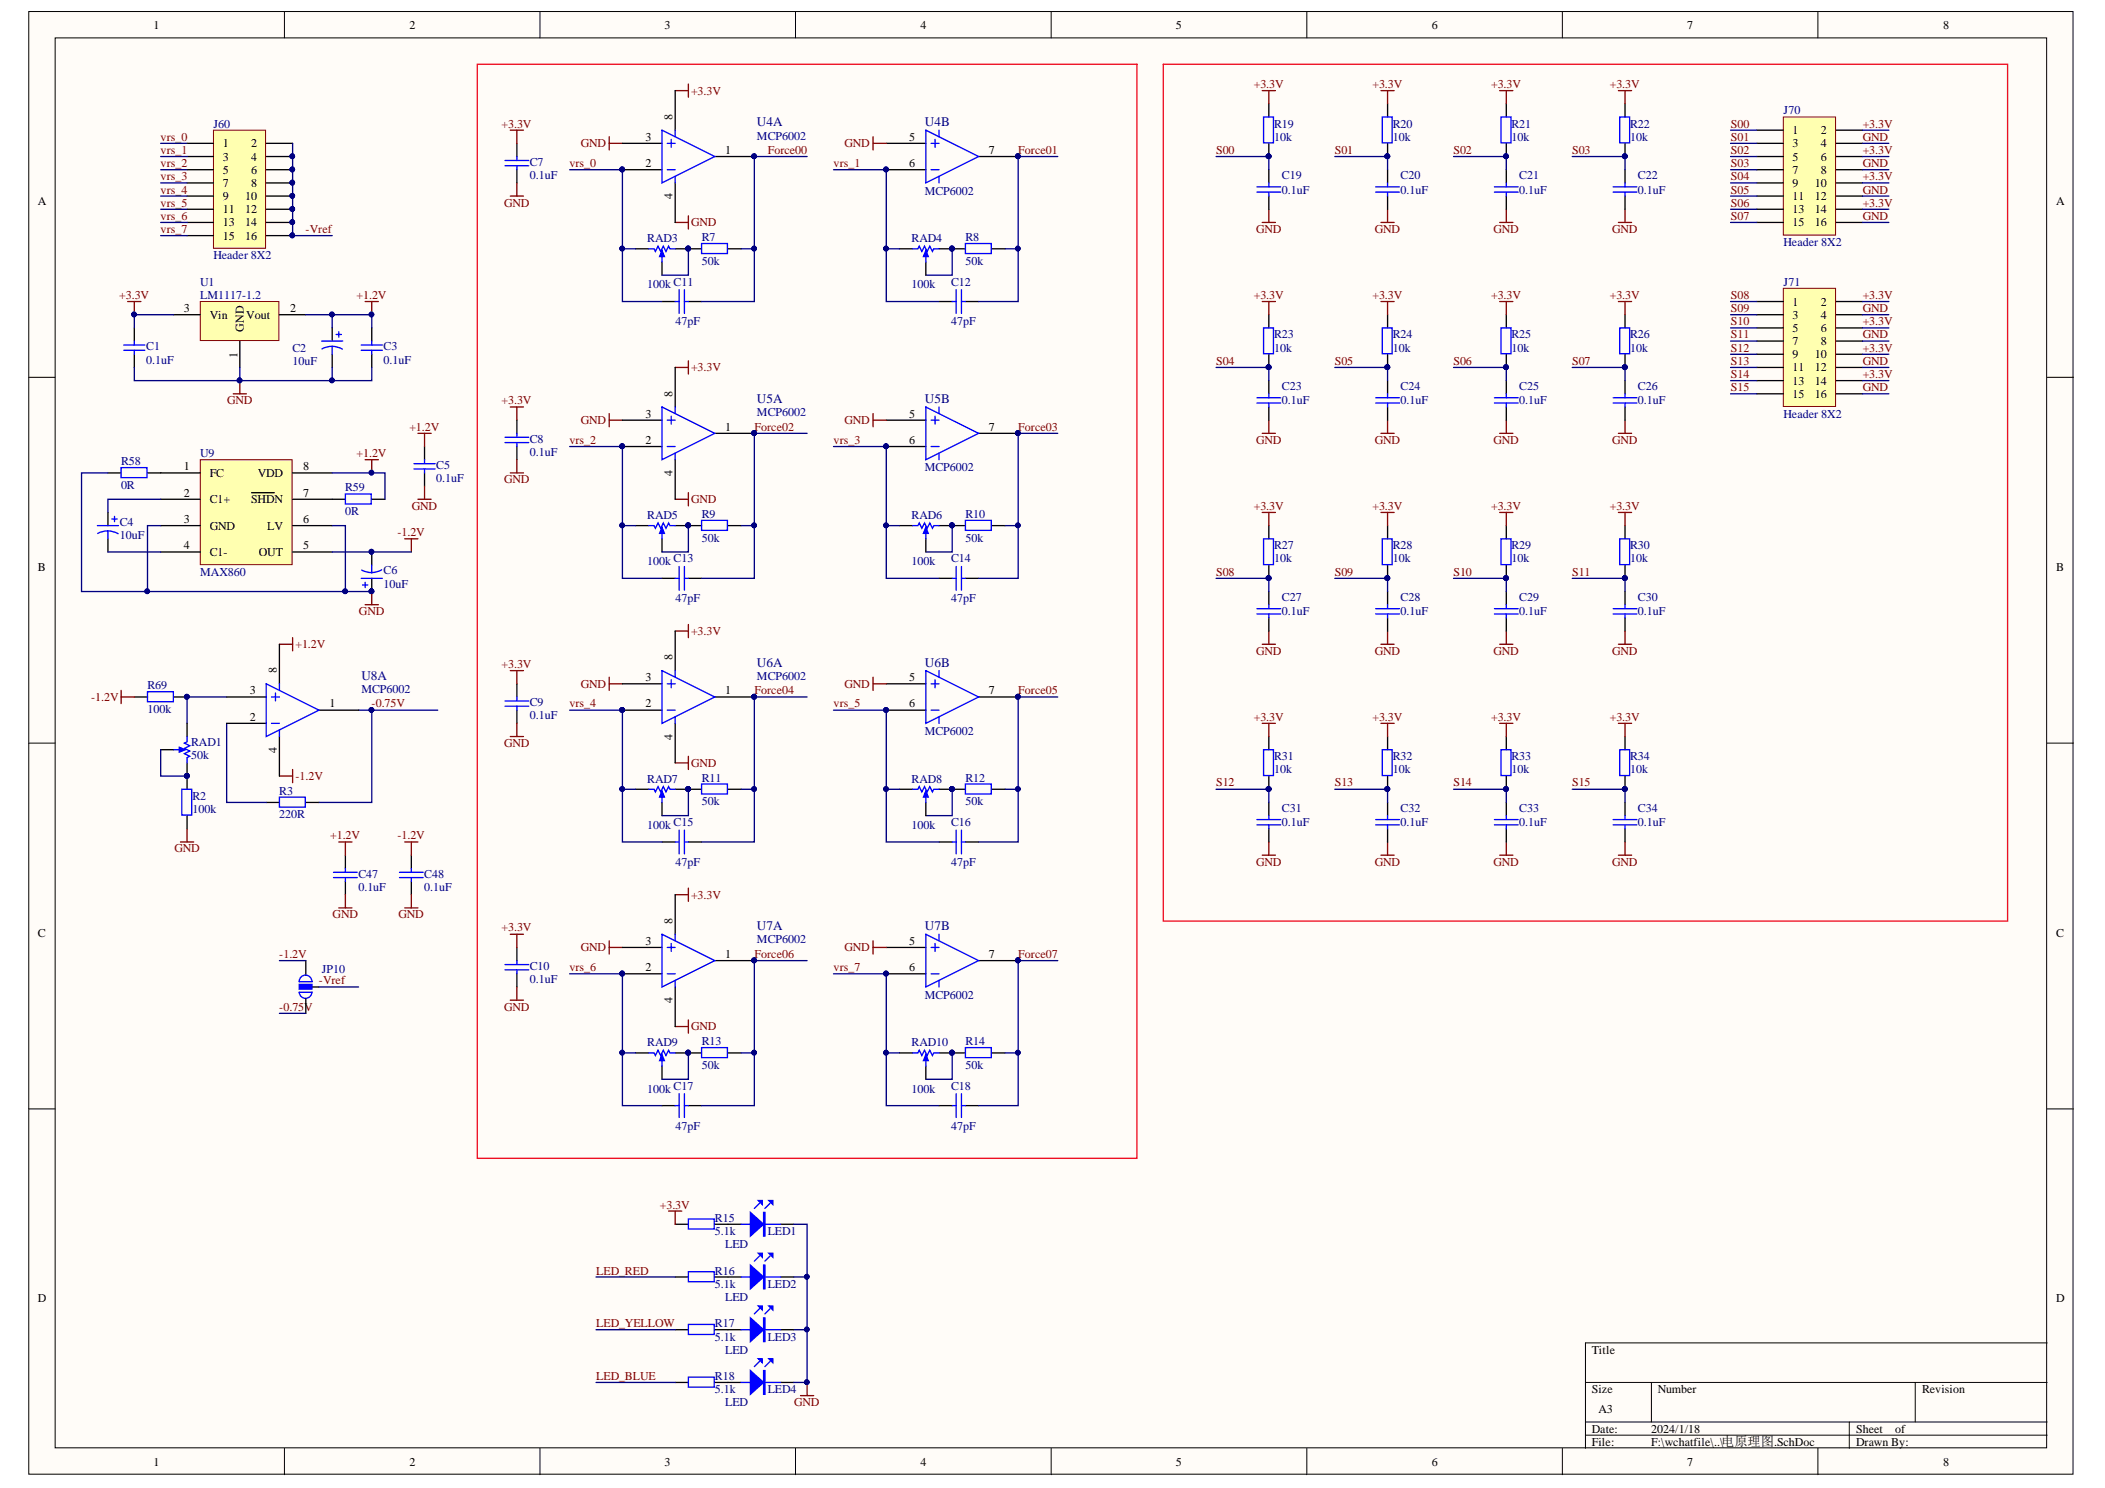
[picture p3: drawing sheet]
<svg xmlns="http://www.w3.org/2000/svg" width="297mm" height="210mm" viewBox="0 0 297 210" stroke-linecap="round" stroke-linejoin="round" font-family="sans-serif">
<defs><g id="words">
<g font-size="1.9" fill="#000080">
<text x="106.8" y="17.7">U4A</text>
<text x="130.5" y="17.7">U4B</text>
<text x="106.8" y="56.8">U5A</text>
<text x="130.5" y="56.8">U5B</text>
<text x="51" y="95.9">U8A</text>
<text x="106.8" y="94">U6A</text>
<text x="130.5" y="94">U6B</text>
<text x="106.8" y="131.2">U7A</text>
<text x="130.5" y="131.2">U7B</text>
</g>
<g font-size="1.7">
<text x="21.7" y="4.1">1</text>
<text x="57.8" y="4.1">2</text>
<text x="93.8" y="4.1">3</text>
<text x="129.9" y="4.1">4</text>
<text x="165.9" y="4.1">5</text>
<text x="202" y="4.1">6</text>
<text x="238.1" y="4.1">7</text>
<text x="274.2" y="4.1">8</text>
<text x="94.9" y="16.9" transform="rotate(-90 94.9 16.9)">8</text>
<text x="31.5" y="20.8">1</text>
<text x="31.5" y="22.6">3</text>
<text x="35.4" y="20.8">2</text>
<text x="35.4" y="22.6">4</text>
<text x="91.1" y="19.9">3</text>
<text x="91.1" y="23.6">2</text>
<text x="102.3" y="21.7">1</text>
<text x="128.3" y="19.9">5</text>
<text x="128.3" y="23.6">6</text>
<text x="139.5" y="21.7">7</text>
<text x="253" y="18.9">1</text>
<text x="253" y="20.8">3</text>
<text x="253" y="22.6">5</text>
<text x="256.9" y="18.9">2</text>
<text x="256.9" y="20.8">4</text>
<text x="256.9" y="22.6">6</text>
<text x="5.3" y="28.9">A</text>
<text x="31.5" y="24.5">5</text>
<text x="31.5" y="26.4">7</text>
<text x="31.5" y="28.2">9</text>
<text x="34.6" y="28.2">10</text>
<text x="35.4" y="24.5">6</text>
<text x="35.4" y="26.4">8</text>
<text x="94.9" y="28.1" transform="rotate(-90 94.9 28.1)">4</text>
<text x="253" y="24.5">7</text>
<text x="253" y="26.4">9</text>
<text x="253" y="28.2">11</text>
<text x="256.1" y="26.4">10</text>
<text x="256.1" y="28.2">12</text>
<text x="256.9" y="24.5">8</text>
<text x="290.2" y="28.9">A</text>
<text x="31.5" y="30.1">11</text>
<text x="31.5" y="31.9">13</text>
<text x="31.5" y="33.8">15</text>
<text x="34.6" y="30.1">12</text>
<text x="34.6" y="31.9">14</text>
<text x="34.6" y="33.8">16</text>
<text x="253" y="30.1">13</text>
<text x="253" y="31.9">15</text>
<text x="256.1" y="30.1">14</text>
<text x="256.1" y="31.9">16</text>
<text x="26" y="44">3</text>
<text x="29.6" y="45">Vin</text>
<text x="34.4" y="46.8" transform="rotate(-90 34.4 46.8)">GND</text>
<text x="34.8" y="45">Vout</text>
<text x="40.9" y="44">2</text>
<text x="253" y="43.1">1</text>
<text x="253" y="45">3</text>
<text x="253" y="46.8">5</text>
<text x="256.9" y="43.1">2</text>
<text x="256.9" y="45">4</text>
<text x="256.9" y="46.8">6</text>
<text x="33.5" y="50.4" transform="rotate(-90 33.5 50.4)">1</text>
<text x="253" y="48.7">7</text>
<text x="253" y="50.5">9</text>
<text x="253" y="52.4">11</text>
<text x="256.1" y="50.5">10</text>
<text x="256.1" y="52.4">12</text>
<text x="256.9" y="48.7">8</text>
<text x="91.1" y="58.9">3</text>
<text x="94.9" y="55.9" transform="rotate(-90 94.9 55.9)">8</text>
<text x="128.3" y="58.9">5</text>
<text x="253" y="54.3">13</text>
<text x="253" y="56.1">15</text>
<text x="256.1" y="54.3">14</text>
<text x="256.1" y="56.1">16</text>
<text x="91.1" y="62.6">2</text>
<text x="102.3" y="60.8">1</text>
<text x="128.3" y="62.6">6</text>
<text x="139.5" y="60.8">7</text>
<text x="26" y="66.3">1</text>
<text x="26" y="70.1">2</text>
<text x="29.6" y="67.3">FC</text>
<text x="29.6" y="71">C1+</text>
<text x="35.4" y="71">SHDN</text>
<text x="36.4" y="67.3">VDD</text>
<text x="42.8" y="70.1">7</text>
<text x="42.8" y="66.3">8</text>
<text x="94.9" y="67.2" transform="rotate(-90 94.9 67.2)">4</text>
<text x="26" y="73.8">3</text>
<text x="26" y="77.5">4</text>
<text x="29.6" y="74.7">GND</text>
<text x="37.7" y="74.7">LV</text>
<text x="42.8" y="77.5">5</text>
<text x="42.8" y="73.8">6</text>
<text x="5.3" y="80.5">B</text>
<text x="29.6" y="78.4">C1-</text>
<text x="36.5" y="78.4">OUT</text>
<text x="290.2" y="80.5">B</text>
<text x="39.1" y="95" transform="rotate(-90 39.1 95)">8</text>
<text x="94.9" y="93.1" transform="rotate(-90 94.9 93.1)">8</text>
<text x="35.3" y="97.9">3</text>
<text x="35.3" y="101.7">2</text>
<text x="46.5" y="99.8">1</text>
<text x="91.1" y="96.1">3</text>
<text x="91.1" y="99.8">2</text>
<text x="102.3" y="97.9">1</text>
<text x="128.3" y="96.1">5</text>
<text x="128.3" y="99.8">6</text>
<text x="139.5" y="97.9">7</text>
<text x="39.1" y="106.2" transform="rotate(-90 39.1 106.2)">4</text>
<text x="94.9" y="104.4" transform="rotate(-90 94.9 104.4)">4</text>
<text x="94.9" y="130.3" transform="rotate(-90 94.9 130.3)">8</text>
<text x="5.3" y="132.2">C</text>
<text x="91.1" y="133.3">3</text>
<text x="91.1" y="137">2</text>
<text x="102.3" y="135.1">1</text>
<text x="128.3" y="133.3">5</text>
<text x="128.3" y="137">6</text>
<text x="139.5" y="135.1">7</text>
<text x="290.2" y="132.2">C</text>
<text x="94.9" y="141.5" transform="rotate(-90 94.9 141.5)">4</text>
<text x="5.3" y="183.7">D</text>
<text x="290.2" y="183.7">D</text>
<text x="224.6" y="191">Title</text>
<text x="224.6" y="196.5">Size</text>
<text x="233.9" y="196.5">Number</text>
<text x="271.2" y="196.5">Revision</text>
<text x="224.6" y="202.1">Date:</text>
<text x="224.6" y="204">File:</text>
<text x="225.6" y="199.3">A3</text>
<text x="233" y="202.1">2024/1/18</text>
<text x="233" y="204">F:\wchatfile\..\电原理图.SchDoc</text>
<text x="261.9" y="202.1">Sheet</text>
<text x="261.9" y="204">Drawn By:</text>
<text x="267.4" y="202.1">of</text>
<text x="21.7" y="206.8">1</text>
<text x="57.8" y="206.8">2</text>
<text x="93.8" y="206.8">3</text>
<text x="129.9" y="206.8">4</text>
<text x="165.9" y="206.8">5</text>
<text x="202" y="206.8">6</text>
<text x="238.1" y="206.8">7</text>
<text x="274.2" y="206.8">8</text>
</g>
<g font-size="1.7" fill="#800000">
<text x="97.5" y="13.4">+3.3V</text>
<text x="176.9" y="12.4">+3.3V</text>
<text x="193.7" y="12.4">+3.3V</text>
<text x="210.4" y="12.4">+3.3V</text>
<text x="227.2" y="12.4">+3.3V</text>
<text x="22.7" y="19.9">vrs_0</text>
<text x="22.7" y="21.7">vrs_1</text>
<text x="22.7" y="23.6">vrs_2</text>
<text x="70.8" y="18">+3.3V</text>
<text x="80.3" y="23.6">vrs_0</text>
<text x="82" y="20.8">GND</text>
<text x="108.3" y="21.7">Force00</text>
<text x="117.6" y="23.6">vrs_1</text>
<text x="119.2" y="20.8">GND</text>
<text x="143.7" y="21.7">Force01</text>
<text x="171.6" y="21.7">S00</text>
<text x="188.3" y="21.7">S01</text>
<text x="205.1" y="21.7">S02</text>
<text x="221.8" y="21.7">S03</text>
<text x="244.2" y="18">S00</text>
<text x="244.2" y="19.9">S01</text>
<text x="244.2" y="21.7">S02</text>
<text x="244.2" y="23.6">S03</text>
<text x="262.8" y="18">+3.3V</text>
<text x="262.8" y="19.9">GND</text>
<text x="262.8" y="21.7">+3.3V</text>
<text x="262.8" y="23.6">GND</text>
<text x="22.7" y="25.4">vrs_3</text>
<text x="22.7" y="27.3">vrs_4</text>
<text x="22.7" y="29.2">vrs_5</text>
<text x="71.1" y="29.2">GND</text>
<text x="244.2" y="25.4">S04</text>
<text x="244.2" y="27.3">S05</text>
<text x="244.2" y="29.2">S06</text>
<text x="262.8" y="25.4">+3.3V</text>
<text x="262.8" y="27.3">GND</text>
<text x="262.8" y="29.2">+3.3V</text>
<text x="22.7" y="31">vrs_6</text>
<text x="22.7" y="32.9">vrs_7</text>
<text x="43.1" y="32.9">-Vref</text>
<text x="97.5" y="31.9">GND</text>
<text x="177.3" y="32.9">GND</text>
<text x="194" y="32.9">GND</text>
<text x="210.8" y="32.9">GND</text>
<text x="227.5" y="32.9">GND</text>
<text x="244.2" y="31">S07</text>
<text x="262.8" y="31">GND</text>
<text x="16.8" y="42.2">+3.3V</text>
<text x="50.3" y="42.2">+1.2V</text>
<text x="176.9" y="42.2">+3.3V</text>
<text x="193.7" y="42.2">+3.3V</text>
<text x="210.4" y="42.2">+3.3V</text>
<text x="227.2" y="42.2">+3.3V</text>
<text x="244.2" y="42.2">S08</text>
<text x="244.2" y="44">S09</text>
<text x="244.2" y="45.9">S10</text>
<text x="244.2" y="47.7">S11</text>
<text x="262.8" y="42.2">+3.3V</text>
<text x="262.8" y="44">GND</text>
<text x="262.8" y="45.9">+3.3V</text>
<text x="262.8" y="47.7">GND</text>
<text x="97.5" y="52.4">+3.3V</text>
<text x="171.6" y="51.5">S04</text>
<text x="188.3" y="51.5">S05</text>
<text x="205.1" y="51.5">S06</text>
<text x="221.8" y="51.5">S07</text>
<text x="244.2" y="49.6">S12</text>
<text x="244.2" y="51.5">S13</text>
<text x="244.2" y="53.3">S14</text>
<text x="262.8" y="49.6">+3.3V</text>
<text x="262.8" y="51.5">GND</text>
<text x="262.8" y="53.3">+3.3V</text>
<text x="32.1" y="57">GND</text>
<text x="70.8" y="57">+3.3V</text>
<text x="82" y="59.8">GND</text>
<text x="119.2" y="59.8">GND</text>
<text x="244.2" y="55.2">S15</text>
<text x="262.8" y="55.2">GND</text>
<text x="50.3" y="64.5">+1.2V</text>
<text x="57.8" y="60.8">+1.2V</text>
<text x="80.3" y="62.6">vrs_2</text>
<text x="106.5" y="60.8">Force02</text>
<text x="117.6" y="62.6">vrs_3</text>
<text x="143.7" y="60.8">Force03</text>
<text x="177.3" y="62.6">GND</text>
<text x="194" y="62.6">GND</text>
<text x="210.8" y="62.6">GND</text>
<text x="227.5" y="62.6">GND</text>
<text x="58.1" y="71.9">GND</text>
<text x="71.1" y="68.2">GND</text>
<text x="97.5" y="71">GND</text>
<text x="176.9" y="71.9">+3.3V</text>
<text x="193.7" y="71.9">+3.3V</text>
<text x="210.4" y="71.9">+3.3V</text>
<text x="227.2" y="71.9">+3.3V</text>
<text x="56.1" y="75.6">-1.2V</text>
<text x="171.6" y="81.2">S08</text>
<text x="188.3" y="81.2">S09</text>
<text x="205.1" y="81.2">S10</text>
<text x="221.8" y="81.2">S11</text>
<text x="50.7" y="86.8">GND</text>
<text x="97.5" y="89.6">+3.3V</text>
<text x="41.7" y="91.4">+1.2V</text>
<text x="70.8" y="94.2">+3.3V</text>
<text x="177.3" y="92.4">GND</text>
<text x="194" y="92.4">GND</text>
<text x="210.8" y="92.4">GND</text>
<text x="227.5" y="92.4">GND</text>
<text x="12.9" y="98.9">-1.2V</text>
<text x="52.4" y="99.8">-0.75V</text>
<text x="80.3" y="99.8">vrs_4</text>
<text x="82" y="97">GND</text>
<text x="106.5" y="97.9">Force04</text>
<text x="117.6" y="99.8">vrs_5</text>
<text x="119.2" y="97">GND</text>
<text x="143.7" y="97.9">Force05</text>
<text x="176.9" y="101.7">+3.3V</text>
<text x="193.7" y="101.7">+3.3V</text>
<text x="210.4" y="101.7">+3.3V</text>
<text x="227.2" y="101.7">+3.3V</text>
<text x="71.1" y="105.4">GND</text>
<text x="41.7" y="110">-1.2V</text>
<text x="97.5" y="108.2">GND</text>
<text x="171.6" y="110.9">S12</text>
<text x="188.3" y="110.9">S13</text>
<text x="205.1" y="110.9">S14</text>
<text x="221.8" y="110.9">S15</text>
<text x="46.6" y="118.4">+1.2V</text>
<text x="56.1" y="118.4">-1.2V</text>
<text x="24.6" y="120.2">GND</text>
<text x="177.3" y="122.1">GND</text>
<text x="194" y="122.1">GND</text>
<text x="210.8" y="122.1">GND</text>
<text x="227.5" y="122.1">GND</text>
<text x="46.9" y="129.5">GND</text>
<text x="56.2" y="129.5">GND</text>
<text x="70.8" y="131.4">+3.3V</text>
<text x="97.5" y="126.7">+3.3V</text>
<text x="39.4" y="135.1">-1.2V</text>
<text x="80.3" y="137">vrs_6</text>
<text x="82" y="134.2">GND</text>
<text x="106.5" y="135.1">Force06</text>
<text x="117.6" y="137">vrs_7</text>
<text x="119.2" y="134.2">GND</text>
<text x="143.7" y="135.1">Force07</text>
<text x="39.4" y="142.5">-0.75V</text>
<text x="45" y="138.8">-Vref</text>
<text x="71.1" y="142.5">GND</text>
<text x="97.5" y="145.3">GND</text>
<text x="93.1" y="170.5">+3.3V</text>
<text x="84.1" y="179.8">LED_RED</text>
<text x="84.1" y="187.2">LED_YELLOW</text>
<text x="84.1" y="194.7">LED_BLUE</text>
<text x="112.1" y="198.4">GND</text>
</g>
<g font-size="1.7" fill="#000080">
<text x="251.7" y="16.1">J70</text>
<text x="30.1" y="18">J60</text>
<text x="74.8" y="23.4">C7</text>
<text x="106.8" y="19.7">MCP6002</text>
<text x="179.8" y="19.9">10k</text>
<text x="179.8" y="18">R19</text>
<text x="196.5" y="19.9">10k</text>
<text x="196.5" y="18">R20</text>
<text x="213.3" y="19.9">10k</text>
<text x="213.3" y="18">R21</text>
<text x="230" y="19.9">10k</text>
<text x="230" y="18">R22</text>
<text x="74.8" y="25.3">0.1uF</text>
<text x="130.5" y="27.5">MCP6002</text>
<text x="180.9" y="27.3">0.1uF</text>
<text x="180.9" y="25.3">C19</text>
<text x="197.6" y="27.3">0.1uF</text>
<text x="197.6" y="25.3">C20</text>
<text x="214.4" y="27.3">0.1uF</text>
<text x="214.4" y="25.3">C21</text>
<text x="231.1" y="27.3">0.1uF</text>
<text x="231.1" y="25.3">C22</text>
<text x="91.3" y="34.1">RAD3</text>
<text x="99" y="34">R7</text>
<text x="128.6" y="34.1">RAD4</text>
<text x="136.2" y="34">R8</text>
<text x="251.7" y="34.7">Header 8X2</text>
<text x="28.2" y="40.3">U1</text>
<text x="30.1" y="36.6">Header 8X2</text>
<text x="91.3" y="40.6">100k C11</text>
<text x="99" y="37.4">50k</text>
<text x="128.6" y="40.6">100k</text>
<text x="134.2" y="40.3">C12</text>
<text x="136.2" y="37.4">50k</text>
<text x="251.7" y="40.3">J71</text>
<text x="28.2" y="42.2">LM1117-1.2</text>
<text x="95.3" y="45.9">47pF</text>
<text x="134.2" y="45.9">47pF</text>
<text x="179.8" y="47.7">R23</text>
<text x="196.5" y="47.7">R24</text>
<text x="213.3" y="47.7">R25</text>
<text x="230" y="47.7">R26</text>
<text x="20.6" y="51.3">0.1uF</text>
<text x="20.6" y="49.4">C1</text>
<text x="41.3" y="51.5">10uF</text>
<text x="41.3" y="49.6">C2</text>
<text x="54.1" y="51.3">0.1uF</text>
<text x="54.1" y="49.4">C3</text>
<text x="179.8" y="49.6">10k</text>
<text x="196.5" y="49.6">10k</text>
<text x="213.3" y="49.6">10k</text>
<text x="230" y="49.6">10k</text>
<text x="106.8" y="58.7">MCP6002</text>
<text x="180.9" y="57">0.1uF</text>
<text x="180.9" y="55">C23</text>
<text x="197.6" y="57">0.1uF</text>
<text x="197.6" y="55">C24</text>
<text x="214.4" y="57">0.1uF</text>
<text x="214.4" y="55">C25</text>
<text x="231.1" y="57">0.1uF</text>
<text x="231.1" y="55">C26</text>
<text x="251.7" y="58.9">Header 8X2</text>
<text x="17.1" y="65.6">R58</text>
<text x="28.2" y="64.5">U9</text>
<text x="74.8" y="64.3">0.1uF</text>
<text x="74.8" y="62.4">C8</text>
<text x="17.1" y="69">0R</text>
<text x="48.7" y="69.3">R59</text>
<text x="61.6" y="68">0.1uF</text>
<text x="61.6" y="66.2">C5</text>
<text x="130.5" y="66.5">MCP6002</text>
<text x="16.9" y="76">10uF</text>
<text x="16.9" y="74.2">C4</text>
<text x="48.7" y="72.7">0R</text>
<text x="91.3" y="73.3">RAD5</text>
<text x="99" y="76.4">50k</text>
<text x="99" y="73">R9</text>
<text x="128.6" y="73.3">RAD6</text>
<text x="136.2" y="76.4">50k</text>
<text x="136.2" y="73">R10</text>
<text x="179.8" y="77.5">R27</text>
<text x="196.5" y="77.5">R28</text>
<text x="213.3" y="77.5">R29</text>
<text x="230" y="77.5">R30</text>
<text x="28.2" y="81.2">MAX860</text>
<text x="54.1" y="82.9">10uF</text>
<text x="54.1" y="81">C6</text>
<text x="91.3" y="79.8">100k</text>
<text x="95.1" y="79.3">C13</text>
<text x="128.6" y="79.8">100k</text>
<text x="134.2" y="79.3">C14</text>
<text x="179.8" y="79.3">10k</text>
<text x="196.5" y="79.3">10k</text>
<text x="213.3" y="79.3">10k</text>
<text x="230" y="79.3">10k</text>
<text x="95.3" y="84.9">47pF</text>
<text x="134.2" y="84.9">47pF</text>
<text x="180.9" y="86.8">0.1uF</text>
<text x="180.9" y="84.8">C27</text>
<text x="197.6" y="86.8">0.1uF</text>
<text x="197.6" y="84.8">C28</text>
<text x="214.4" y="86.8">0.1uF</text>
<text x="214.4" y="84.8">C29</text>
<text x="231.1" y="86.8">0.1uF</text>
<text x="231.1" y="84.8">C30</text>
<text x="106.8" y="95.9">MCP6002</text>
<text x="20.8" y="100.6">100k</text>
<text x="20.8" y="97.2">R69</text>
<text x="51" y="97.8">MCP6002</text>
<text x="74.8" y="101.5">0.1uF</text>
<text x="74.8" y="99.6">C9</text>
<text x="27" y="107.1">50k</text>
<text x="27" y="105.2">RAD1</text>
<text x="130.5" y="103.7">MCP6002</text>
<text x="179.8" y="107.2">R31</text>
<text x="196.5" y="107.2">R32</text>
<text x="213.3" y="107.2">R33</text>
<text x="230" y="107.2">R34</text>
<text x="27.1" y="112.8">R2</text>
<text x="39.4" y="112.1">R3</text>
<text x="91.3" y="110.4">RAD7</text>
<text x="99" y="113.6">50k</text>
<text x="99" y="110.3">R11</text>
<text x="128.6" y="110.4">RAD8</text>
<text x="136.2" y="113.6">50k</text>
<text x="136.2" y="110.3">R12</text>
<text x="179.8" y="109.1">10k</text>
<text x="196.5" y="109.1">10k</text>
<text x="213.3" y="109.1">10k</text>
<text x="230" y="109.1">10k</text>
<text x="27.1" y="114.7">100k</text>
<text x="39.4" y="115.4">220R</text>
<text x="91.3" y="116.9">100k</text>
<text x="95.1" y="116.5">C15</text>
<text x="128.6" y="116.9">100k</text>
<text x="134.2" y="116.5">C16</text>
<text x="180.9" y="116.5">0.1uF</text>
<text x="180.9" y="114.5">C31</text>
<text x="197.6" y="116.5">0.1uF</text>
<text x="197.6" y="114.5">C32</text>
<text x="214.4" y="116.5">0.1uF</text>
<text x="214.4" y="114.5">C33</text>
<text x="231.1" y="116.5">0.1uF</text>
<text x="231.1" y="114.5">C34</text>
<text x="50.6" y="125.6">0.1uF</text>
<text x="50.6" y="123.8">C47</text>
<text x="59.9" y="125.6">0.1uF</text>
<text x="59.9" y="123.8">C48</text>
<text x="95.3" y="122.1">47pF</text>
<text x="134.2" y="122.1">47pF</text>
<text x="45.4" y="137.2">JP10</text>
<text x="74.8" y="136.8">C10</text>
<text x="106.8" y="133.1">MCP6002</text>
<text x="74.8" y="138.7">0.1uF</text>
<text x="130.5" y="140.9">MCP6002</text>
<text x="91.3" y="147.6">RAD9</text>
<text x="99" y="147.4">R13</text>
<text x="128.6" y="147.6">RAD10</text>
<text x="136.2" y="147.4">R14</text>
<text x="91.3" y="154.1">100k</text>
<text x="95.1" y="153.7">C17</text>
<text x="99" y="150.7">50k</text>
<text x="128.6" y="154.1">100k</text>
<text x="134.2" y="153.7">C18</text>
<text x="136.2" y="150.7">50k</text>
<text x="95.3" y="159.4">47pF</text>
<text x="134.2" y="159.4">47pF</text>
<text x="100.9" y="172.4">R15</text>
<text x="100.9" y="174.2">5.1k</text>
<text x="100.9" y="179.8">R16</text>
<text x="102.3" y="176.1">LED</text>
<text x="108.3" y="174.2">LED1</text>
<text x="100.9" y="181.7">5.1k</text>
<text x="102.3" y="183.5">LED</text>
<text x="108.3" y="181.7">LED2</text>
<text x="100.9" y="189.1">5.1k</text>
<text x="100.9" y="187.2">R17</text>
<text x="102.3" y="191">LED</text>
<text x="108.3" y="189.1">LED3</text>
<text x="100.9" y="196.5">5.1k</text>
<text x="100.9" y="194.7">R18</text>
<text x="108.3" y="196.5">LED4</text>
<text x="102.3" y="198.4">LED</text>
</g>
</g></defs>
<g fill="#fffcf8" stroke="#000" stroke-width=".14">
<path d="M4.1 1.6h288.4v206.4h-288.4z"/>
<path d="M7.8 5.3h281v198.9h-281z"/>
</g>
<g fill="none" stroke="#000" stroke-width=".14">
<path d="M40.1 1.6v3.7M76.2 1.6v3.7M112.3 1.6v3.7M148.3 1.6v3.7M184.4 1.6v3.7M220.5 1.6v3.7M256.5 1.6v3.7M4.1 53.2h3.7M288.9 53.2h3.7M4.1 104.8h3.7M288.9 104.8h3.7M4.1 156.4h3.7"/>
<path d="M288.9 156.4h3.7M223.7 195h65.2M233 195v5.6M270.3 195v5.6M288.9 189.4h-65.2v14.9M40.1 204.3v3.7M76.2 204.3v3.7M112.3 204.3v3.7M148.3 204.3v3.7M184.4 204.3v3.7M220.5 204.3v3.7M223.7 200.6h65.2"/>
<path d="M223.7 202.5h65.2M256.5 204.3v3.7M261 200.6v3.7"/>
</g>
<path d="M86 19.3v1.9M86 20.2h1.8M95.3 31.4h1.8M97.1 30.4v1.9M178.1 31.4h1.9M179 29.5v1.9M32.9 55.6h1.9M33.8 53.7v1.9" fill="none" stroke="#800000" stroke-width=".19"/>
<g fill="none" stroke="#000" stroke-width=".19">
<path d="M179 14.6v1.9M97.1 35.1h1.9M102.7 35.1h1.9M134.4 35.1h1.8M140 35.1h1.8M179 20.2v1.9M179 23.9v1.9M179 27.7v1.8M19 46.3v1.8M19 50v1.8M46.9 46.3v1.8M46.9 50v1.8"/>
<path d="M52.5 46.3v1.8M52.5 50v1.8M93.4 42.5h1.9M97.1 42.5h1.9M132.5 42.5h1.9M136.2 42.5h1.9"/>
</g>
<g fill="none" stroke="#00f" stroke-width=".19">
<path d="M178.3 16.5h1.4v3.6h-1.4zM99 34.4h3.6v1.4h-3.6zM136.2 34.4h3.7v1.4h-3.7zM177.4 27.1h3.3M177.4 26.4h3.3M179 25.8v.6M179 27.1v.6M17.5 48.7h2.9M17.5 49.4h2.9M19 48.1v.6M19 49.4v.6M45.4 48.1h3"/>
<path d="M46.9 48.9l.7 .1 .7 .3M46.9 48.9h-.8l-.7 .3M46.9 48.9v1.1M47.4 47.2h.8M47.8 46.8v.8M51 48.7h2.9M51 49.4h2.9M52.5 48.1v.6M52.5 49.4v.6M95.3 42.5h.5M95.8 40.9v3.3M96.6 42.5h.5"/>
<path d="M96.6 40.9v3.3M134.4 42.5h.5M134.9 40.9v3.3M135.7 42.5h.5M135.7 40.9v3.3"/>
</g>
<g fill="#000080" stroke="#000080" stroke-width=".14">
<circle cx="179" cy="22" r=".33"/>
<circle cx="97.1" cy="35.1" r=".33"/>
<circle cx="134.3" cy="35.1" r=".33"/>
<circle cx="33.8" cy="53.7" r=".33"/>
</g>
<path d="M28.3 42.5h11.1v5.5h-11.1z" fill="#ffffb0" stroke="#800000" stroke-width=".14"/>
<path d="M24.5 44.4h3.8M33.8 48.1v3.7M39.4 44.4h3.8M15.2 72.3v1.8M15.2 76v1.9" fill="none" stroke="#000" stroke-width=".19"/>
<path d="M51.5 42.5h1.9M52.5 42.5v1.9" fill="none" stroke="#800000" stroke-width=".19"/>
<circle cx="52.4" cy="44.4" r=".33" fill="#000080" stroke="#000080" stroke-width=".14"/>
<path d="M13.7 74.1h3M15.2 74.9l.8 .1 .7 .3M15.2 74.9l-.7 .1-.7 .3M15.2 74.9v1.1M15.8 73.2h.7M16.2 72.8v.8" fill="none" stroke="#00f" stroke-width=".19"/>
<path d="M28.3 64.8h12.9v14.9h-12.9z" fill="#ffffb0" stroke="#800000" stroke-width=".14"/>
<g fill="none" stroke="#000" stroke-width=".19">
<path d="M89.7 35.1h1.9M93.4 37v1.8M95.3 35.1h1.8M22.7 66.7h5.6M22.7 70.4h5.6M22.7 74.1h5.6M22.7 77.9h5.6M35.5 69.5h.8M36.4 69.5h2.3M41.3 66.7h5.6M41.3 70.4h5.6M41.3 74.1h5.6"/>
<path d="M41.3 77.9h5.6M52.5 77.9v1.8M59.9 63v1.8M59.9 66.7v1.9M52.5 81.6v1.8"/>
</g>
<g fill="#000080" stroke="#000080" stroke-width=".14">
<circle cx="52.4" cy="83.4" r=".33"/>
<circle cx="52.4" cy="77.8" r=".33"/>
<circle cx="52.4" cy="66.7" r=".33"/>
<circle cx="18.9" cy="44.4" r=".33"/>
<circle cx="179" cy="22" r=".33"/>
<circle cx="46.8" cy="44.4" r=".33"/>
<circle cx="52.4" cy="44.4" r=".33"/>
<circle cx="46.8" cy="53.7" r=".33"/>
<circle cx="33.8" cy="53.7" r=".33"/>
<circle cx="48.7" cy="83.4" r=".33"/>
<circle cx="20.8" cy="83.4" r=".33"/>
<circle cx="97.1" cy="35.1" r=".33"/>
</g>
<path d="M91.6 35.1h.7l.2 .4 .4-.8 .3 .8 .4-.8 .4 .8 .3-.8 .2 .4h.8M52.5 79.7v1.1M58.4 65.4h3M58.4 66.2h3M59.9 64.8v.6M59.9 66.2v.5M51 81.6h2.9M51.2 82.5h.7M51.5 82.1v.8M53.9 80.4a2.93 2.93 0 0 1-2.9 0" fill="none" stroke="#00f" stroke-width=".19"/>
<g fill="none" stroke="#800000" stroke-width=".19">
<path d="M95.3 12.8h1.8M97.1 11.9v1.8M178.1 12.8h1.9M179 12.8v1.8M18 42.5h1.9M19 42.5v1.9M51.5 64.8h1.9M52.5 64.8v1.9M57.1 76h1.9M58 76v1.9M59 70.4h1.8M59.9 68.6v1.8"/>
<path d="M51.5 85.3h1.9M52.5 83.4v1.9"/>
</g>
<path d="M171.6 22.1h7.4v1.8M19 51.8v1.9h33.5v-1.9M24.5 44.4h-5.5v1.9M33.8 51.8v1.9M43.2 44.4h9.3v1.9M46.9 44.4v1.9M46.9 51.8v1.9M15.2 77.9h7.5M22.7 74.1h-1.9v9.3h31.7M22.7 70.4h-7.5v1.9M46.9 74.1h1.8v9.3M46.9 77.9h11.1" fill="none" stroke="#000080" stroke-width=".19"/>
<path d="M93.4 35.3l.4 .9h-.8z" fill="#00f"/>
<path d="M93.4 35.3l.4 .9h-.8z" fill="none" stroke="#00f" stroke-width=".14"/>
<path d="M93.4 36.2v.8M128.8 35.1h.7l.2-.4 .4 .8 .4-.8 .3 .8 .4-.8 .4 .8 .2-.4h.7" fill="none" stroke="#00f" stroke-width=".19"/>
<g fill="#000080" stroke="#000080" stroke-width=".14">
<circle cx="97.1" cy="35.1" r=".33"/>
<circle cx="134.3" cy="35.1" r=".33"/>
</g>
<path d="M134.4 35.1v3.7h-3.8" fill="none" stroke="#000080" stroke-width=".19"/>
<path d="M126.9 35.1h1.9M130.6 37v1.8M132.5 35.1h1.9" fill="none" stroke="#000" stroke-width=".19"/>
<path d="M130.6 35.3l.4 .9h-.7z" fill="#00f"/>
<path d="M130.6 35.3l.4 .9h-.7z" fill="none" stroke="#00f" stroke-width=".14"/>
<path d="M130.6 36.2v.8M104.6 172.7h5.6M107.2 169.7l-.8 .8M108.7 169.7l-.8 .8" fill="none" stroke="#00f" stroke-width=".19"/>
<g fill="#000080" stroke="#000080" stroke-width=".14">
<circle cx="134.3" cy="35.1" r=".33"/>
<circle cx="143.6" cy="22" r=".33"/>
<circle cx="106.4" cy="61.1" r=".33"/>
<circle cx="143.6" cy="61.1" r=".33"/>
</g>
<path d="M102.7 172.7h1.9M110.2 172.7h1.8" fill="none" stroke="#000" stroke-width=".19"/>
<path d="M105.9 171l1.8 1.7-1.8 1.7z" fill="#00f"/>
<path d="M105.9 171l1.8 1.7-1.8 1.7zM107.7 171h.2v3.4h-.2zM107.8 171v3.4" fill="none" stroke="#00f" stroke-width=".19"/>
<path d="M108.5 169.4h.6v.5z" fill="#00f"/>
<path d="M108.5 169.4h.6v.5z" fill="none" stroke="#00f" stroke-width=".19"/>
<path d="M107 169.4h.6v.5z" fill="#00f"/>
<g fill="none" stroke="#00f" stroke-width=".19">
<path d="M195.1 16.5h1.4v3.6h-1.4zM211.8 16.5h1.4v3.6h-1.4zM228.6 16.5h1.4v3.6h-1.4zM194.1 27.1h3.4M194.1 26.4h3.4M195.8 25.8v.6M195.8 27.1v.6M210.9 27.1h3.3M210.9 26.4h3.3M212.6 25.8v.6M212.6 27.1v.6M227.6 27.1h3.4"/>
<path d="M227.6 26.4h3.4M229.3 25.8v.6M229.3 27.1v.6M177.4 56.9h3.3M177.4 56.1h3.3M178.3 46.3h1.4v3.6h-1.4zM179 55.6v.5M179 56.9v.5M194.1 56.9h3.4M194.1 56.1h3.4M195.1 46.3h1.4v3.6h-1.4zM195.8 55.6v.5"/>
<path d="M195.8 56.9v.5M210.9 56.9h3.3M210.9 56.1h3.3M211.8 46.3h1.4v3.6h-1.4zM212.6 55.6v.5M212.6 56.9v.5M227.6 56.9h3.4M227.6 56.1h3.4M228.6 46.3h1.4v3.6h-1.4zM229.3 55.6v.5M229.3 56.9v.5M178.3 76h1.4v3.7h-1.4z"/>
<path d="M195.1 76h1.4v3.7h-1.4zM211.8 76h1.4v3.7h-1.4zM228.6 76h1.4v3.7h-1.4zM177.4 86.6h3.3M177.4 85.9h3.3M179 85.3v.6M179 86.6v.6M194.1 86.6h3.4M194.1 85.9h3.4M195.8 85.3v.6M195.8 86.6v.6M210.9 86.6h3.3"/>
<path d="M210.9 85.9h3.3M212.6 85.3v.6M212.6 86.6v.6M227.6 86.6h3.4M227.6 85.9h3.4M229.3 85.3v.6M229.3 86.6v.6M177.4 116.4h3.3M177.4 115.6h3.3M178.3 105.8h1.4v3.6h-1.4zM179 115.1v.5M179 116.4v.5"/>
<path d="M194.1 116.4h3.4M194.1 115.6h3.4M195.1 105.8h1.4v3.6h-1.4zM195.8 115.1v.5M195.8 116.4v.5M210.9 116.4h3.3M210.9 115.6h3.3M211.8 105.8h1.4v3.6h-1.4zM212.6 115.1v.5M212.6 116.4v.5M227.6 116.4h3.4M227.6 115.6h3.4"/>
<path d="M228.6 105.8h1.4v3.6h-1.4zM229.3 115.1v.5M229.3 116.4v.5M97.1 172h3.7v1.4h-3.7zM107 169.4h.6v.5zM107.2 177.2l-.8 .7M108.7 177.2l-.8 .7M104.6 180.1h5.6"/>
</g>
<g fill="none" stroke="#000" stroke-width=".19">
<path d="M195.8 14.6v1.9M212.6 14.6v1.9M229.3 14.6v1.9M195.8 20.2v1.9M195.8 23.9v1.9M195.8 27.7v1.8M212.6 20.2v1.9M212.6 23.9v1.9M212.6 27.7v1.8M229.3 20.2v1.9M229.3 23.9v1.9M229.3 27.7v1.8"/>
<path d="M179 44.4v1.9M179 50v1.8M179 53.7v1.9M179 57.4v1.9M195.8 44.4v1.9M195.8 50v1.8M195.8 53.7v1.9M195.8 57.4v1.9M212.6 44.4v1.9M212.6 50v1.8M212.6 53.7v1.9M212.6 57.4v1.9"/>
<path d="M229.3 44.4v1.9M229.3 50v1.8M229.3 53.7v1.9M229.3 57.4v1.9M179 74.1v1.9M179 79.7v1.9M195.8 74.1v1.9M195.8 79.7v1.9M212.6 74.1v1.9M212.6 79.7v1.9M229.3 74.1v1.9M229.3 79.7v1.9"/>
<path d="M179 83.4v1.9M179 87.2v1.8M195.8 83.4v1.9M195.8 87.2v1.8M212.6 83.4v1.9M212.6 87.2v1.8M229.3 83.4v1.9M229.3 87.2v1.8M179 103.9v1.9M179 109.5v1.8M179 113.2v1.9M179 116.9v1.9"/>
<path d="M195.8 103.9v1.9M195.8 109.5v1.8M195.8 113.2v1.9M195.8 116.9v1.9M212.6 103.9v1.9M212.6 109.5v1.8M212.6 113.2v1.9M212.6 116.9v1.9M229.3 103.9v1.9M229.3 109.5v1.8M229.3 113.2v1.9M229.3 116.9v1.9"/>
<path d="M95.3 172.7h1.8M100.9 172.7h1.8M102.7 180.1h1.9M110.2 180.1h1.8"/>
</g>
<g fill="none" stroke="#800000" stroke-width=".19">
<path d="M194.9 12.8h1.8M195.8 12.8v1.8M211.6 12.8h1.9M212.6 12.8v1.8M228.4 12.8h1.8M229.3 12.8v1.8M194.9 31.4h1.8M195.8 29.5v1.9M211.6 31.4h1.9M212.6 29.5v1.9M228.4 31.4h1.8M229.3 29.5v1.9"/>
<path d="M178.1 42.5h1.9M179 42.5v1.9M179 59.3v1.8M194.9 42.5h1.8M195.8 42.5v1.9M195.8 59.3v1.8M211.6 42.5h1.9M212.6 42.5v1.9M212.6 59.3v1.8M228.4 42.5h1.8M229.3 42.5v1.9M229.3 59.3v1.8"/>
<path d="M178.1 61.1h1.9M178.1 72.3h1.9M179 72.3v1.8M194.9 61.1h1.8M194.9 72.3h1.8M195.8 72.3v1.8M211.6 61.1h1.9M211.6 72.3h1.9M212.6 72.3v1.8M228.4 61.1h1.8M228.4 72.3h1.8M229.3 72.3v1.8"/>
<path d="M178.1 90.9h1.9M179 89v1.9M194.9 90.9h1.8M195.8 89v1.9M211.6 90.9h1.9M212.6 89v1.9M228.4 90.9h1.8M229.3 89v1.9M178.1 102h1.9M179 102v1.9M179 118.8v1.8M194.9 102h1.8"/>
<path d="M195.8 102v1.9M195.8 118.8v1.8M211.6 102h1.9M212.6 102v1.9M212.6 118.8v1.8M228.4 102h1.8M229.3 102v1.9M229.3 118.8v1.8M178.1 120.6h1.9M194.9 120.6h1.8M211.6 120.6h1.9M228.4 120.6h1.8"/>
<path d="M94.3 170.8h1.9M95.3 170.8v1.9"/>
</g>
<g fill="#000080" stroke="#000080" stroke-width=".14">
<circle cx="195.8" cy="22" r=".33"/>
<circle cx="212.5" cy="22" r=".33"/>
<circle cx="229.3" cy="22" r=".33"/>
<circle cx="179" cy="51.8" r=".33"/>
<circle cx="195.8" cy="51.8" r=".33"/>
<circle cx="212.5" cy="51.8" r=".33"/>
<circle cx="229.3" cy="51.8" r=".33"/>
<circle cx="179" cy="81.5" r=".33"/>
<circle cx="195.8" cy="81.5" r=".33"/>
<circle cx="212.5" cy="81.5" r=".33"/>
<circle cx="229.3" cy="81.5" r=".33"/>
<circle cx="179" cy="111.3" r=".33"/>
<circle cx="195.8" cy="111.3" r=".33"/>
<circle cx="212.5" cy="111.3" r=".33"/>
<circle cx="229.3" cy="111.3" r=".33"/>
<circle cx="106.4" cy="98.3" r=".33"/>
<circle cx="143.6" cy="98.3" r=".33"/>
<circle cx="106.4" cy="135.5" r=".33"/>
<circle cx="143.6" cy="135.5" r=".33"/>
</g>
<g fill="none" stroke="#000080" stroke-width=".19">
<path d="M188.4 22.1h7.4v1.8M205.1 22.1h7.5v1.8M221.9 22.1h7.4v1.8M171.6 51.8h7.4v1.9M188.4 51.8h7.4v1.9M205.1 51.8h7.5v1.9M221.9 51.8h7.4v1.9M171.6 81.6h7.4v1.8M188.4 81.6h7.4v1.8M205.1 81.6h7.5v1.8M221.9 81.6h7.4v1.8M171.6 111.3h7.4v1.9"/>
<path d="M188.4 111.3h7.4v1.9M205.1 111.3h7.5v1.9M221.9 111.3h7.4v1.9"/>
</g>
<path d="M67.4 9.1h93v154.3h-93zM164.2 9.1h119.1v120.8h-119.1z" fill="none" stroke="#ee0e22" stroke-width=".19"/>
<path d="M105.9 178.5l1.8 1.6-1.8 1.7z" fill="#00f"/>
<path d="M105.9 178.5l1.8 1.6-1.8 1.7zM107.7 178.5h.2v3.3h-.2zM107.8 178.5v3.3" fill="none" stroke="#00f" stroke-width=".19"/>
<path d="M108.5 176.8h.6v.5z" fill="#00f"/>
<path d="M108.5 176.8h.6v.5z" fill="none" stroke="#00f" stroke-width=".19"/>
<path d="M107 176.8h.6v.5z" fill="#00f"/>
<path d="M97.1 179.4h3.7v1.4h-3.7zM107 176.8h.6v.5zM104.6 187.6h5.6M107.2 184.6l-.8 .7M108.7 184.6l-.8 .7" fill="none" stroke="#00f" stroke-width=".19"/>
<path d="M95.3 180.1h1.8M100.9 180.1h1.8M102.7 187.6h1.9M110.2 187.6h1.8" fill="none" stroke="#000" stroke-width=".19"/>
<path d="M112 180.1h1.9" fill="none" stroke="#000080" stroke-width=".19"/>
<circle cx="113.8" cy="180.1" r=".33" fill="#000080" stroke="#000080" stroke-width=".14"/>
<path d="M105.9 185.9l1.8 1.7-1.8 1.6z" fill="#00f"/>
<path d="M105.9 185.9l1.8 1.7-1.8 1.6zM107.7 185.9h.2v3.3h-.2zM107.8 185.9v3.3" fill="none" stroke="#00f" stroke-width=".19"/>
<path d="M108.5 184.2h.6v.6z" fill="#00f"/>
<path d="M108.5 184.2h.6v.6z" fill="none" stroke="#00f" stroke-width=".19"/>
<path d="M107 184.2h.6v.6z" fill="#00f"/>
<path d="M97.1 186.8h3.7v1.4h-3.7zM104.6 195h5.6M107 184.2h.6v.6zM107.2 192l-.8 .8M108.7 192l-.8 .8" fill="none" stroke="#00f" stroke-width=".19"/>
<path d="M95.3 187.6h1.8M100.9 187.6h1.8M102.7 195h1.9M110.2 195h1.8" fill="none" stroke="#000" stroke-width=".19"/>
<path d="M112 187.6h1.9" fill="none" stroke="#000080" stroke-width=".19"/>
<circle cx="113.8" cy="187.5" r=".33" fill="#000080" stroke="#000080" stroke-width=".14"/>
<path d="M105.9 193.3l1.8 1.7-1.8 1.7z" fill="#00f"/>
<path d="M105.9 193.3l1.8 1.7-1.8 1.7zM107.7 193.3h.2v3.4h-.2zM107.8 193.3v3.4" fill="none" stroke="#00f" stroke-width=".19"/>
<path d="M108.5 191.7h.6v.5z" fill="#00f"/>
<path d="M108.5 191.7h.6v.5z" fill="none" stroke="#00f" stroke-width=".19"/>
<path d="M107 191.7h.6v.5z" fill="#00f"/>
<g fill="none" stroke="#00f" stroke-width=".19">
<path d="M93.4 18.4l7.5 3.7-7.5 3.7zM94.7 19.7v1.1M95.3 18.4v.9M130.6 18.4l7.5 3.7-7.5 3.7zM131.9 19.7v1.1M132.5 18.4v.9M71.3 22.6h3.3M71.3 23.4h3.3M72.9 22.1v.5M72.9 23.4v.5M94.2 23.9h1.1M94.2 20.2h1.1"/>
<path d="M95.3 24.9v.9M131.4 23.9h1.1M131.4 20.2h1.1M132.5 24.9v.9M91.6 74.1h.7l.2 .4 .4-.7 .3 .7 .4-.7 .4 .7 .3-.7 .2 .3h.8M95.8 79.9v3.4M96.6 79.9v3.4M99 73.4h3.6v1.4h-3.6zM134.9 79.9v3.4M135.7 79.9v3.4M136.2 73.4h3.7v1.4h-3.7zM95.3 81.6h.5"/>
<path d="M96.6 81.6h.5M134.4 81.6h.5M135.7 81.6h.5M97.1 194.3h3.7v1.4h-3.7zM107 191.7h.6v.5z"/>
</g>
<g fill="none" stroke="#000" stroke-width=".19">
<path d="M95.3 12.8v5.6M72.9 20.2v1.9M72.9 23.9v1.9M87.8 20.2h5.6M87.8 23.9h5.6M95.3 25.8v5.6M100.9 22.1h5.5M125.1 20.2h5.5M125.1 23.9h5.5M138.1 22.1h5.6M89.7 74.1h1.9M93.4 76v1.9"/>
<path d="M95.3 74.1h3.7M102.7 74.1h1.9M134.4 74.1h1.8M140 74.1h1.8M93.4 81.6h1.9M97.1 81.6h1.9M132.5 81.6h1.9M136.2 81.6h1.9M95.3 195h1.8M100.9 195h1.8"/>
</g>
<g fill="none" stroke="#800000" stroke-width=".19">
<path d="M72 18.4h1.9M72.9 18.4v1.8M123.2 19.3v1.9M72 27.7h1.9M72.9 25.8v1.9M123.2 20.2h1.9M86 58.3v1.9M86 59.3h1.8M95.3 51.8h1.8M97.1 50.9v1.9M95.3 70.4h1.8M97.1 69.5v1.9"/>
<path d="M113 196.9h1.8M113.9 195v1.9"/>
</g>
<g fill="#000080" stroke="#000080" stroke-width=".14">
<circle cx="113.8" cy="195" r=".33"/>
<circle cx="113.8" cy="180.1" r=".33"/>
<circle cx="113.8" cy="187.5" r=".33"/>
<circle cx="87.8" cy="23.9" r=".33"/>
<circle cx="106.4" cy="22" r=".33"/>
<circle cx="125" cy="23.9" r=".33"/>
<circle cx="143.6" cy="22" r=".33"/>
<circle cx="106.4" cy="35.1" r=".33"/>
<circle cx="87.8" cy="35.1" r=".33"/>
<circle cx="97.1" cy="35.1" r=".33"/>
<circle cx="125" cy="35.1" r=".33"/>
<circle cx="143.6" cy="35.1" r=".33"/>
<circle cx="97.1" cy="74.1" r=".33"/>
<circle cx="134.3" cy="74.1" r=".33"/>
</g>
<g fill="none" stroke="#000080" stroke-width=".19">
<path d="M80.4 23.9h7.4v18.6h5.6M87.8 35.1h1.9M97.1 35.1v3.7h-3.7M104.6 35.1h1.8M113.9 22.1h-7.5v20.4h-7.4M117.6 23.9h7.5v18.6h7.4M125.1 35.1h1.8M141.8 35.1h1.9M149.3 22.1h-5.6v20.4h-5.6M112 172.7h1.9v22.3h-1.9M84.1 180.1h11.2M84.1 187.6h11.2"/>
<path d="M84.1 195h11.2"/>
</g>
<path d="M93.4 74.3l.4 1h-.8z" fill="#00f"/>
<path d="M93.4 74.3l.4 1h-.8z" fill="none" stroke="#00f" stroke-width=".14"/>
<path d="M93.4 75.3v.7M128.8 74.1h.7l.2-.3 .4 .7 .4-.7 .3 .7 .4-.7 .4 .7 .2-.4h.7" fill="none" stroke="#00f" stroke-width=".19"/>
<g fill="#000080" stroke="#000080" stroke-width=".14">
<circle cx="97.1" cy="74.1" r=".33"/>
<circle cx="134.3" cy="74.1" r=".33"/>
</g>
<path d="M134.4 74.1v3.8h-3.8" fill="none" stroke="#000080" stroke-width=".19"/>
<path d="M126.9 74.1h1.9M130.6 76v1.9M132.5 74.1h1.9" fill="none" stroke="#000" stroke-width=".19"/>
<path d="M130.6 74.3l.4 1h-.7z" fill="#00f"/>
<path d="M130.6 74.3l.4 1h-.7z" fill="none" stroke="#00f" stroke-width=".14"/>
<g fill="none" stroke="#00f" stroke-width=".19">
<path d="M93.4 57.4l7.5 3.7-7.5 3.7zM94.2 59.3h1.1M94.7 58.7v1.1M95.3 57.4v.9M130.6 57.4l7.5 3.7-7.5 3.7zM131.4 59.3h1.1M131.9 58.7v1.1M132.5 57.4v.9M71.3 61.7h3.3M71.3 62.4h3.3M72.9 61.1v.6M72.9 62.4v.6"/>
<path d="M94.2 63h1.1M95.3 63.9v.9M130.6 75.3v.7M131.4 63h1.1M132.5 63.9v.9M91.6 111.3h.7l.2 .4 .4-.7 .3 .7 .4-.7 .4 .7 .3-.7 .2 .3h.8M95.3 118.8h.5M95.8 117.1v3.3M96.6 118.8h.5M96.6 117.1v3.3M99 110.6h3.6v1.4h-3.6zM134.4 118.8h.5"/>
<path d="M134.9 117.1v3.3M135.7 118.8h.5M135.7 117.1v3.3M136.2 110.6h3.7v1.4h-3.7z"/>
</g>
<g fill="#000080" stroke="#000080" stroke-width=".14">
<circle cx="134.3" cy="74.1" r=".33"/>
<circle cx="87.8" cy="63" r=".33"/>
<circle cx="106.4" cy="61.1" r=".33"/>
<circle cx="125" cy="63" r=".33"/>
<circle cx="143.6" cy="61.1" r=".33"/>
<circle cx="106.4" cy="74.1" r=".33"/>
<circle cx="87.8" cy="74.1" r=".33"/>
<circle cx="97.1" cy="74.1" r=".33"/>
<circle cx="125" cy="74.1" r=".33"/>
<circle cx="143.6" cy="74.1" r=".33"/>
<circle cx="97.1" cy="111.3" r=".33"/>
<circle cx="134.3" cy="111.3" r=".33"/>
</g>
<g fill="none" stroke="#000" stroke-width=".19">
<path d="M72.9 59.3v1.8M87.8 59.3h5.6M95.3 51.8v5.6M125.1 59.3h5.5M72.9 63v1.8M87.8 63h5.6M95.3 64.8v5.6M100.9 61.1h5.5M125.1 63h5.5M138.1 61.1h5.6M89.7 111.3h1.9M93.4 118.8h1.9"/>
<path d="M93.4 113.2v1.9M95.3 111.3h3.7M97.1 118.8h1.9M102.7 111.3h1.9M132.5 118.8h1.9M134.4 111.3h1.8M136.2 118.8h1.9M140 111.3h1.8"/>
</g>
<path d="M80.4 63h7.4v18.6h5.6M87.8 74.1h1.9M97.1 74.1v3.8h-3.7M104.6 74.1h1.8M113.9 61.1h-7.5v20.5h-7.4M117.6 63h7.5v18.6h7.4M125.1 74.1h1.8M141.8 74.1h1.9M149.3 61.1h-5.6v20.5h-5.6" fill="none" stroke="#000080" stroke-width=".19"/>
<path d="M72 57.4h1.9M72.9 57.4v1.9M123.2 58.3v1.9M123.2 59.3h1.9M72 66.7h1.9M72.9 64.8v1.9M86 95.5v1.9M86 96.5h1.8M95.3 89h1.8M97.1 88.1v1.9M95.3 107.6h1.8M97.1 106.7v1.8" fill="none" stroke="#800000" stroke-width=".19"/>
<path d="M93.4 111.5l.4 1h-.8z" fill="#00f"/>
<path d="M93.4 111.5l.4 1h-.8z" fill="none" stroke="#00f" stroke-width=".14"/>
<path d="M93.4 112.5v.7M128.8 111.3h.7l.2-.3 .4 .7 .4-.7 .3 .7 .4-.7 .4 .7 .2-.4h.7" fill="none" stroke="#00f" stroke-width=".19"/>
<g fill="#000080" stroke="#000080" stroke-width=".14">
<circle cx="97.1" cy="111.3" r=".33"/>
<circle cx="134.3" cy="111.3" r=".33"/>
</g>
<path d="M134.4 111.3v3.8h-3.8" fill="none" stroke="#000080" stroke-width=".19"/>
<path d="M126.9 111.3h1.9M130.6 113.2v1.9M132.5 111.3h1.9" fill="none" stroke="#000" stroke-width=".19"/>
<path d="M130.6 111.5l.4 1h-.7z" fill="#00f"/>
<path d="M130.6 111.5l.4 1h-.7z" fill="none" stroke="#00f" stroke-width=".14"/>
<g fill="none" stroke="#00f" stroke-width=".19">
<path d="M71.3 98.9h3.3M71.3 99.6h3.3M72.9 98.3v.6M72.9 99.6v.6M93.4 94.6l7.5 3.7-7.5 3.7zM94.2 96.5h1.1M94.7 95.9v1.1M95.3 94.6v.9M130.6 94.6l7.5 3.7-7.5 3.7zM131.4 96.5h1.1M131.9 95.9v1.1M132.5 94.6v.9"/>
<path d="M94.2 100.2h1.1M95.3 101.1v.9M130.6 112.5v.7M131.4 100.2h1.1M132.5 101.1v.9M91.6 148.5h.7l.2 .4 .4-.7 .3 .7 .4-.7 .4 .7 .3-.7 .2 .3h.8M95.3 156h.5M95.8 154.3v3.3M96.6 156h.5M96.6 154.3v3.3M99 147.8h3.6v1.4h-3.6zM134.4 156h.5"/>
<path d="M134.9 154.3v3.3M135.7 156h.5M135.7 154.3v3.3M136.2 147.8h3.7v1.4h-3.7z"/>
</g>
<g fill="#000080" stroke="#000080" stroke-width=".14">
<circle cx="134.3" cy="111.3" r=".33"/>
<circle cx="87.8" cy="100.1" r=".33"/>
<circle cx="106.4" cy="98.3" r=".33"/>
<circle cx="125" cy="100.1" r=".33"/>
<circle cx="143.6" cy="98.3" r=".33"/>
<circle cx="106.4" cy="111.3" r=".33"/>
<circle cx="87.8" cy="111.3" r=".33"/>
<circle cx="97.1" cy="111.3" r=".33"/>
<circle cx="125" cy="111.3" r=".33"/>
<circle cx="143.6" cy="111.3" r=".33"/>
<circle cx="97.1" cy="148.5" r=".33"/>
<circle cx="134.3" cy="148.5" r=".33"/>
</g>
<g fill="none" stroke="#000" stroke-width=".19">
<path d="M72.9 96.5v1.8M87.8 96.5h5.6M95.3 89v5.6M100.9 98.3h5.5M125.1 96.5h5.5M138.1 98.3h5.6M72.9 100.2v1.8M87.8 100.2h5.6M95.3 102v5.6M125.1 100.2h5.5M89.7 148.5h1.9M93.4 156h1.9"/>
<path d="M93.4 150.4v1.8M95.3 148.5h3.7M97.1 156h1.9M102.7 148.5h1.9M132.5 156h1.9M134.4 148.5h1.8M136.2 156h1.9M140 148.5h1.8"/>
</g>
<path d="M113.9 98.3h-7.5v20.5h-7.4M149.3 98.3h-5.6v20.5h-5.6M80.4 100.2h7.4v18.6h5.6M87.8 111.3h1.9M97.1 111.3v3.8h-3.7M104.6 111.3h1.8M117.6 100.2h7.5v18.6h7.4M125.1 111.3h1.8M141.8 111.3h1.9" fill="none" stroke="#000080" stroke-width=".19"/>
<path d="M72 94.6h1.9M72.9 94.6v1.9M123.2 95.5v1.9M123.2 96.5h1.9M72 103.9h1.9M72.9 102v1.9M86 132.7v1.9M86 133.6h1.8M95.3 126.2h1.8M97.1 125.3v1.8M95.3 144.8h1.8M97.1 143.9v1.8" fill="none" stroke="#800000" stroke-width=".19"/>
<path d="M93.4 148.7l.4 .9h-.8z" fill="#00f"/>
<path d="M93.4 148.7l.4 .9h-.8z" fill="none" stroke="#00f" stroke-width=".14"/>
<path d="M93.4 149.6v.8M128.8 148.5h.7l.2-.3 .4 .7 .4-.7 .3 .7 .4-.7 .4 .7 .2-.4h.7" fill="none" stroke="#00f" stroke-width=".19"/>
<g fill="#000080" stroke="#000080" stroke-width=".14">
<circle cx="97.1" cy="148.5" r=".33"/>
<circle cx="134.3" cy="148.5" r=".33"/>
</g>
<path d="M134.4 148.5v3.7h-3.8" fill="none" stroke="#000080" stroke-width=".19"/>
<path d="M126.9 148.5h1.9M130.6 150.4v1.8M132.5 148.5h1.9" fill="none" stroke="#000" stroke-width=".19"/>
<path d="M130.6 148.7l.4 .9h-.7z" fill="#00f"/>
<path d="M130.6 148.7l.4 .9h-.7z" fill="none" stroke="#00f" stroke-width=".14"/>
<g fill="none" stroke="#00f" stroke-width=".19">
<path d="M20.8 97.6h3.7v1.4h-3.7zM25.7 111.3h1.3v3.7h-1.3zM39.4 112.5h3.7v1.4h-3.7zM71.3 136.1h3.3M71.3 136.8h3.3M72.9 135.5v.6M72.9 136.8v.6M93.4 131.8l7.5 3.7-7.5 3.7zM94.2 137.4h1.1M94.2 133.6h1.1M94.7 133.1v1.1M95.3 131.8v.9"/>
<path d="M95.3 138.3v.9M130.6 131.8l7.5 3.7-7.5 3.7zM131.4 137.4h1.1M131.4 133.6h1.1M131.9 133.1v1.1M132.5 131.8v.9M132.5 138.3v.9M130.6 149.6v.8"/>
</g>
<g fill="#000080" stroke="#000080" stroke-width=".14">
<circle cx="134.3" cy="148.5" r=".33"/>
<circle cx="87.8" cy="137.3" r=".33"/>
<circle cx="106.4" cy="135.5" r=".33"/>
<circle cx="125" cy="137.3" r=".33"/>
<circle cx="143.6" cy="135.5" r=".33"/>
<circle cx="106.4" cy="148.5" r=".33"/>
<circle cx="87.8" cy="148.5" r=".33"/>
<circle cx="97.1" cy="148.5" r=".33"/>
<circle cx="125" cy="148.5" r=".33"/>
<circle cx="143.6" cy="148.5" r=".33"/>
<circle cx="52.4" cy="100.1" r=".33"/>
<circle cx="26.4" cy="98.3" r=".33"/>
<circle cx="26.4" cy="109.4" r=".33"/>
</g>
<g fill="none" stroke="#000" stroke-width=".19">
<path d="M19 98.3h1.8M24.5 98.3h1.9M26.4 109.5v1.8M26.4 115.1v1.8M37.6 113.2h1.8M43.2 113.2h1.8M72.9 133.6v1.9M72.9 137.4v1.8M87.8 133.6h5.6M87.8 137.4h5.6M95.3 126.2v5.6M95.3 139.2v5.6"/>
<path d="M100.9 135.5h5.5M125.1 133.6h5.5M125.1 137.4h5.5M138.1 135.5h5.6"/>
</g>
<g fill="none" stroke="#000080" stroke-width=".19">
<path d="M32 98.3h-5.6v3.7M32 102v11.2h5.6M50.6 100.2h1.9v13h-7.5M52.5 100.2h9.3M80.4 137.4h7.4v18.6h5.6M113.9 135.5h-7.5v20.5h-7.4M117.6 137.4h7.5v18.6h7.4M149.3 135.5h-5.6v20.5h-5.6M87.8 148.5h1.9M97.1 148.5v3.7h-3.7M104.6 148.5h1.8M125.1 148.5h1.8"/>
<path d="M141.8 148.5h1.9"/>
</g>
<g fill="none" stroke="#800000" stroke-width=".19">
<path d="M17.1 97.4v1.8M17.1 98.3h1.9M39.4 90.9h1.9M41.3 90v1.8M25.5 118.8h1.8M26.4 116.9v1.9M39.4 109.5h1.9M41.3 108.5v1.9M72 131.8h1.9M72.9 131.8v1.8M72.9 139.2v1.9M123.2 132.7v1.9"/>
<path d="M123.2 133.6h1.9M72 141.1h1.9"/>
</g>
<path d="M30.1 18.4h7.4v16.6h-7.4z" fill="#ffffb0" stroke="#800000" stroke-width=".14"/>
<g fill="none" stroke="#000" stroke-width=".19">
<path d="M26.4 20.2h3.7M26.4 22.1h3.7M26.4 23.9h3.7M26.4 25.8h3.7M26.4 27.7h3.7M26.4 29.5h3.7M26.4 31.4h3.7M26.4 33.2h3.7M37.6 20.2h3.7M37.6 22.1h3.7M37.6 23.9h3.7M37.6 25.8h3.7"/>
<path d="M37.6 27.7h3.7M37.6 29.5h3.7M37.6 31.4h3.7M37.6 33.2h3.7"/>
</g>
<g fill="#000080" stroke="#000080" stroke-width=".14">
<circle cx="41.2" cy="22" r=".33"/>
<circle cx="41.2" cy="23.9" r=".33"/>
<circle cx="41.2" cy="25.8" r=".33"/>
<circle cx="41.2" cy="27.6" r=".33"/>
<circle cx="41.2" cy="29.5" r=".33"/>
<circle cx="41.2" cy="31.3" r=".33"/>
<circle cx="41.2" cy="33.2" r=".33"/>
</g>
<path d="M22.7 20.2h3.7M22.7 22.1h3.7M22.7 23.9h3.7M22.7 25.8h3.7M22.7 27.7h3.7M22.7 29.5h3.7M22.7 31.4h3.7M22.7 33.2h3.7M41.3 20.2v13h5.6" fill="none" stroke="#000080" stroke-width=".19"/>
<path d="M251.6 16.5h7.4v16.7h-7.4z" fill="#ffffb0" stroke="#800000" stroke-width=".14"/>
<g fill="none" stroke="#000" stroke-width=".19">
<path d="M247.9 18.4h3.7M259.1 18.4h3.7M247.9 20.2h3.7M247.9 22.1h3.7M247.9 23.9h3.7M247.9 25.8h3.7M247.9 27.7h3.7M247.9 29.5h3.7M247.9 31.4h3.7M259.1 20.2h3.7M259.1 22.1h3.7M259.1 23.9h3.7"/>
<path d="M259.1 25.8h3.7M259.1 27.7h3.7M259.1 29.5h3.7M259.1 31.4h3.7"/>
</g>
<g fill="none" stroke="#000080" stroke-width=".19">
<path d="M244.2 18.4h3.7M262.8 18.4h3.7M244.2 20.2h3.7M244.2 22.1h3.7M244.2 23.9h3.7M244.2 25.8h3.7M244.2 27.7h3.7M244.2 29.5h3.7M244.2 31.4h3.7M262.8 20.2h3.7M262.8 22.1h3.7M262.8 23.9h3.7"/>
<path d="M262.8 25.8h3.7M262.8 27.7h3.7M262.8 29.5h3.7M262.8 31.4h3.7"/>
</g>
<path d="M251.6 40.7h7.4v16.6h-7.4z" fill="#ffffb0" stroke="#800000" stroke-width=".14"/>
<g fill="none" stroke="#000" stroke-width=".19">
<path d="M247.9 42.5h3.7M247.9 44.4h3.7M247.9 46.3h3.7M247.9 48.1h3.7M247.9 50h3.7M247.9 51.8h3.7M247.9 53.7h3.7M247.9 55.6h3.7M259.1 42.5h3.7M259.1 44.4h3.7M259.1 46.3h3.7M259.1 48.1h3.7"/>
<path d="M259.1 50h3.7M259.1 51.8h3.7M259.1 53.7h3.7M259.1 55.6h3.7M22.7 105.8h1.8M26.4 102v1.9M26.4 107.6v1.9M43.2 135.5v2.1M43.2 139.2h1.8M43.2 140.9v2"/>
</g>
<g fill="none" stroke="#000080" stroke-width=".19">
<path d="M244.2 42.5h3.7M244.2 44.4h3.7M244.2 46.3h3.7M244.2 48.1h3.7M244.2 50h3.7M244.2 51.8h3.7M244.2 53.7h3.7M244.2 55.6h3.7M262.8 42.5h3.7M262.8 44.4h3.7M262.8 46.3h3.7M262.8 48.1h3.7"/>
<path d="M262.8 50h3.7M262.8 51.8h3.7M262.8 53.7h3.7M262.8 55.6h3.7M39.4 135.5h3.8M45 139.2h5.6M39.4 142.9h3.8"/>
</g>
<path d="M26.4 103.9v.7l-.4 .2 .8 .4-.8 .4 .8 .3-.8 .4 .8 .4-.4 .2v.7M44 138.5a.89 .89 0 0 0-.9-.9 .89 .89 0 0 0-.9 .9h1.9M44 140a.89 .89 0 0 1-.9 .8 .89 .89 0 0 1-.9-.8h1.9" fill="none" stroke="#00f" stroke-width=".19"/>
<path d="M42.2 138.9h1.8v.6h-1.8z" fill="#00f" stroke="#00f" stroke-width=".19"/>
<circle cx="26.4" cy="109.4" r=".33" fill="#000080" stroke="#000080" stroke-width=".14"/>
<path d="M25.3 105.4l.9 .4-.9 .3z" fill="#00f"/>
<path d="M25.3 105.4l.9 .4-.9 .3z" fill="none" stroke="#00f" stroke-width=".14"/>
<g fill="none" stroke="#00f" stroke-width=".19">
<path d="M17.1 66h3.6v1.4h-3.6zM48.7 69.7h3.7v1.4h-3.7zM37.6 96.5l7.4 3.7-7.4 3.7zM38.3 98.3h1.1M38.9 97.8v1.1M39.4 96.5v.9M24.5 105.8h.8M38.3 102h1.1M39.4 103v.9M47.1 123.1h3.3M47.1 123.8h3.3M48.7 122.5v.6"/>
<path d="M48.7 123.8v.6M56.4 123.1h3.3M56.4 123.8h3.3M58 122.5v.6M58 123.8v.6"/>
</g>
<g fill="#000080" stroke="#000080" stroke-width=".14">
<circle cx="26.4" cy="109.4" r=".33"/>
<circle cx="20.8" cy="83.4" r=".33"/>
<circle cx="52.4" cy="66.7" r=".33"/>
</g>
<path d="M15.2 66.7h-3.7v16.7h9.3M46.9 66.7h7.4v3.7M22.7 105.8v3.7h3.7" fill="none" stroke="#000080" stroke-width=".19"/>
<g fill="none" stroke="#000" stroke-width=".19">
<path d="M15.2 66.7h1.9M20.8 66.7h1.9M46.9 70.4h1.8M52.5 70.4h1.8M32 98.3h5.6M39.4 90.9v5.6M32 102h5.6M39.4 103.9v5.6M45 100.2h5.6M48.7 120.6v1.9M48.7 124.4v1.8M58 120.6v1.9"/>
<path d="M58 124.4v1.8"/>
</g>
<path d="M59 61.1h1.8M59.9 61.1v1.9M47.8 118.8h1.9M48.7 118.8v1.8M57.1 118.8h1.9M58 118.8v1.8M47.8 128.1h1.9M48.7 126.2v1.9M57.1 128.1h1.9M58 126.2v1.9" fill="none" stroke="#800000" stroke-width=".19"/>
<use href="#words"/>
</svg>
